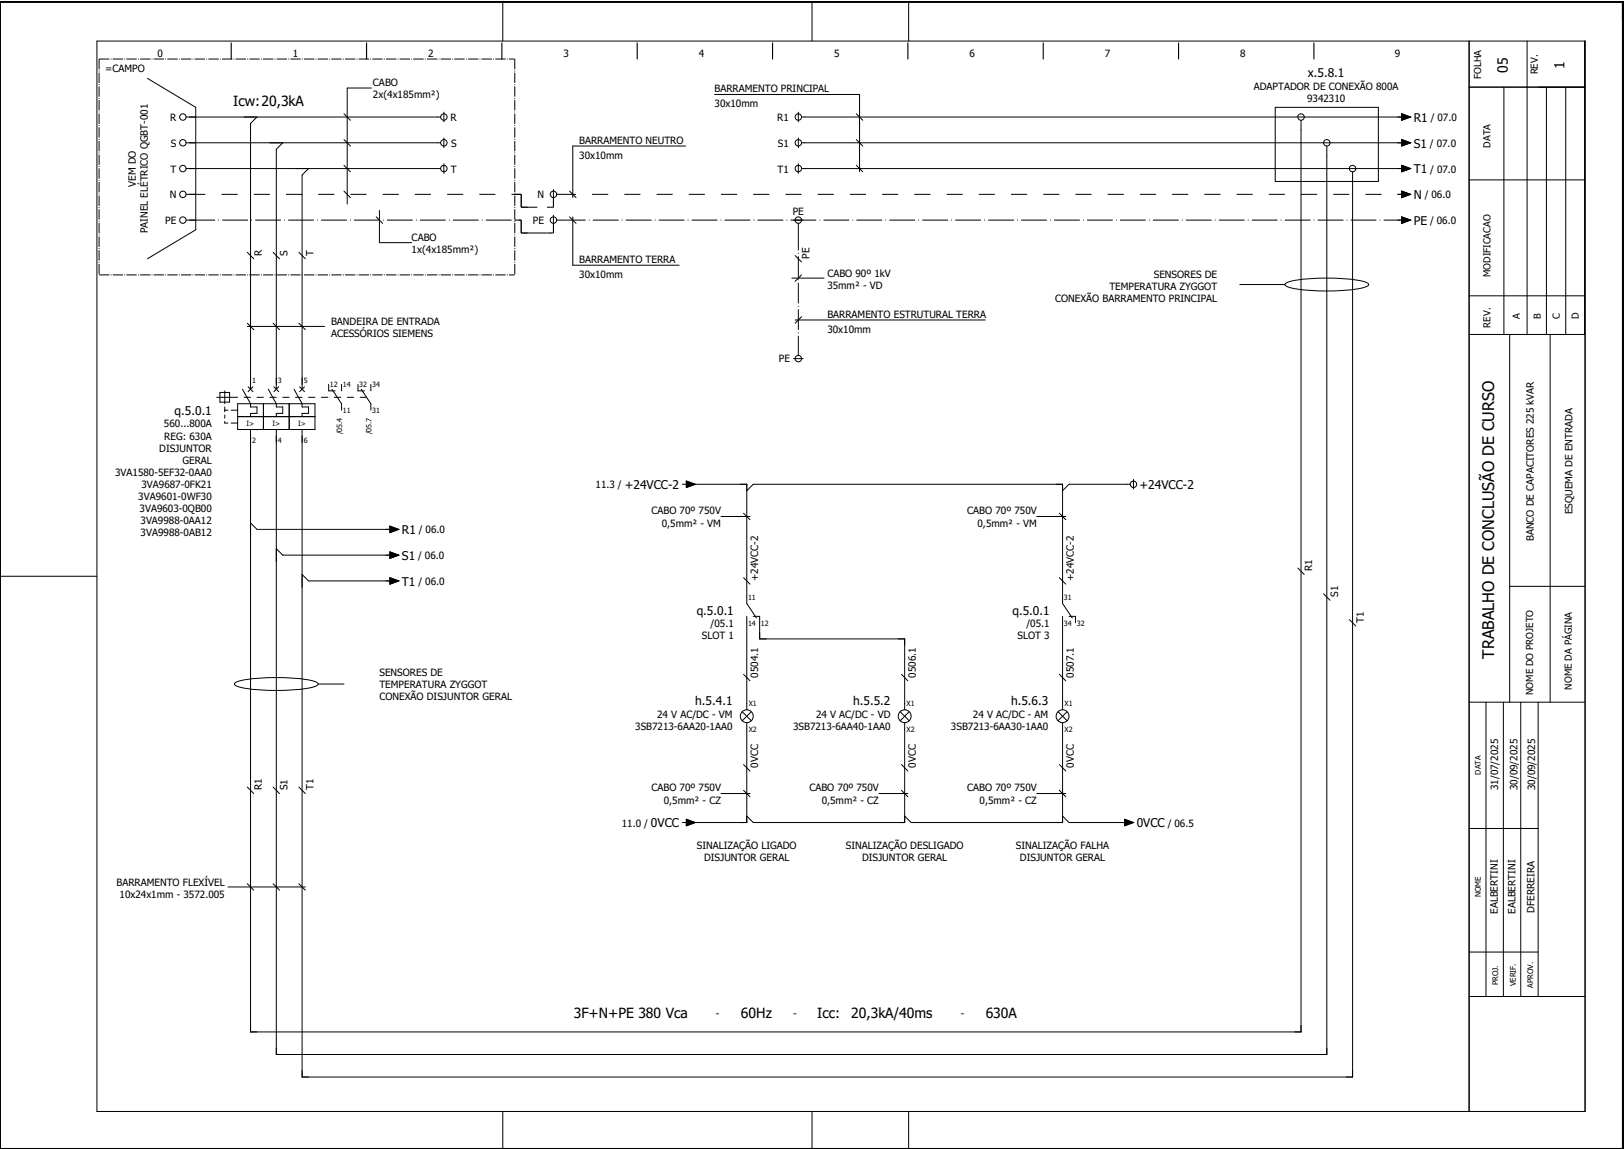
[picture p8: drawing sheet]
<svg xmlns="http://www.w3.org/2000/svg" width="504mm" height="357mm" viewBox="0 0 504 357" stroke-linecap="round" stroke-linejoin="round" font-family="sans-serif">
<defs><g id="words">
<text font-size="5" x="463.7" y="204.4" transform="rotate(-90 463.7 204.4)">TRABALHO DE CONCLUSÃO DE CURSO</text>
<g font-size="4.3">
<text x="467.9" y="22.7" transform="rotate(-90 467.9 22.7)">05</text>
<text x="485.5" y="21.5" transform="rotate(-90 485.5 21.5)">1</text>
<text x="72.4" y="33.1">Icw:20,3kA</text>
<text x="178" y="316.1">3F+N+PE 380 Vca</text>
<text x="229.9" y="316.1">60Hz</text>
<text x="253.6" y="316.1">Icc:</text>
<text x="264.1" y="316.1">20,3kA/40ms</text>
<text x="305.9" y="316.1">630A</text>
</g>
<g font-size="3.7">
<text x="405.9" y="24">x.5.8.1</text>
<text x="438.7" y="37.8">R1</text>
<text x="438.7" y="45.8">S1</text>
<text x="438.7" y="53.8">T1</text>
<text x="438.7" y="61.8">N</text>
<text x="438.7" y="69.8">PE</text>
<text x="54.2" y="128.8">q.5.0.1</text>
<text x="193.9" y="151.8">+24VCC-2</text>
<text x="353.6" y="151.8">+24VCC-2</text>
<text x="124.7" y="165.8">R1</text>
<text x="124.7" y="173.8">S1</text>
<text x="124.7" y="181.8">T1</text>
<text x="216.2" y="190.8">q.5.0.1</text>
<text x="314.2" y="190.8">q.5.0.1</text>
<text x="215.8" y="219">h.5.4.1</text>
<text x="264.8" y="219">h.5.5.2</text>
<text x="313.8" y="219">h.5.6.3</text>
<text x="202" y="256.8">0VCC</text>
<text x="352.7" y="256.8">0VCC</text>
</g>
<g font-size="3.1">
<text x="48.9" y="17.6">0</text>
<text x="90.9" y="17.6">1</text>
<text x="132.9" y="17.6">2</text>
<text x="174.9" y="17.6">3</text>
<text x="216.9" y="17.6">4</text>
<text x="258.9" y="17.6">5</text>
<text x="300.9" y="17.6">6</text>
<text x="342.9" y="17.6">7</text>
<text x="384.9" y="17.6">8</text>
<text x="432.9" y="17.6">9</text>
<text x="32.7" y="22.3">=CAMPO</text>
<text x="115.7" y="26.7">CABO</text>
<text x="221.8" y="28.7">BARRAMENTO PRINCIPAL</text>
<text x="389.1" y="27.9">ADAPTADOR DE CONEXÃO 800A</text>
<text x="115.7" y="30.4">2x(4x185mm²)</text>
<text x="221.8" y="33.3">30x10mm</text>
<text x="405.6" y="31.6">9342310</text>
<text x="52.8" y="37.6">R</text>
<text x="139.8" y="37.6">R</text>
<text x="241.2" y="37.6">R1</text>
<text x="444" y="37.6">/ 07.0</text>
<text x="53" y="45.6">S</text>
<text x="140" y="45.6">S</text>
<text x="179.8" y="44.7">BARRAMENTO NEUTRO</text>
<text x="241.4" y="45.6">S1</text>
<text x="443.8" y="45.6">/ 07.0</text>
<text x="52.9" y="53.6">T</text>
<text x="139.9" y="53.6">T</text>
<text x="179.8" y="49.3">30x10mm</text>
<text x="241.3" y="53.6">T1</text>
<text x="443.9" y="53.6">/ 07.0</text>
<text x="42.1" y="58" transform="rotate(-90 42.1 58)">VEM DO</text>
<text x="52.7" y="61.6">N</text>
<text x="166.8" y="61.6">N</text>
<text x="442.1" y="61.6">/ 06.0</text>
<text x="51.3" y="69.6">PE</text>
<text x="165.4" y="69.6">PE</text>
<text x="246" y="66.7">PE</text>
<text x="443.8" y="69.6">/ 06.0</text>
<text x="45.9" y="72.4" transform="rotate(-90 45.9 72.4)">PAINEL ELÉTRICO QGBT-001</text>
<text x="127.8" y="74.7">CABO</text>
<text x="81.3" y="79.3" transform="rotate(-90 81.3 79.3)">R</text>
<text x="89.2" y="79.3" transform="rotate(-90 89.2 79.3)">S</text>
<text x="97.2" y="79.3" transform="rotate(-90 97.2 79.3)">T</text>
<text x="127.8" y="78.4">1x(4x185mm²)</text>
<text x="179.8" y="81.7">BARRAMENTO TERRA</text>
<text x="251.3" y="80.3" transform="rotate(-90 251.3 80.3)">PE</text>
<text x="179.8" y="86.3">30x10mm</text>
<text x="256.7" y="85.9">CABO 90º 1kV</text>
<text x="256.7" y="89.7">35mm² - VD</text>
<text x="344.3" y="89.9">TEMPERATURA ZYGGOT</text>
<text x="358.1" y="86.2">SENSORES DE</text>
<text x="327.4" y="93.7">CONEXÃO BARRAMENTO PRINCIPAL</text>
<text x="102.8" y="100.9">BANDEIRA DE ENTRADA</text>
<text x="256.7" y="98.7">BARRAMENTO ESTRUTURAL TERRA</text>
<text x="102.8" y="104.7">ACESSÓRIOS SIEMENS</text>
<text x="256.7" y="103.3">30x10mm</text>
<text x="241.7" y="112.3">PE</text>
<text x="50.9" y="132.7">560...800A</text>
<text x="51" y="136.4">REG: 630A</text>
<text x="49.4" y="140.2">DISJUNTOR</text>
<text x="56.6" y="143.9">GERAL</text>
<text x="35.7" y="147.7">3VA1580-5EF32-0AA0</text>
<text x="42.9" y="155.2">3VA9601-0WF30</text>
<text x="43.9" y="151.4">3VA9687-0FK21</text>
<text x="184.8" y="151.6">11.3 /</text>
<text x="43.3" y="158.9">3VA9603-0QB00</text>
<text x="202.2" y="159.7">CABO 70º 750V</text>
<text x="300.2" y="159.7">CABO 70º 750V</text>
<text x="488" y="159.6" transform="rotate(-90 488 159.6)">ESQUEMA DE ENTRADA</text>
<text x="43.6" y="162.7">3VA9988-0AA12</text>
<text x="43.7" y="166.4">3VA9988-0AB12</text>
<text x="130" y="165.6">/ 06.0</text>
<text x="205.4" y="163.4">0,5mm² - VM</text>
<text x="303.4" y="163.4">0,5mm² - VM</text>
<text x="476" y="168" transform="rotate(-90 476 168)">BANCO DE CAPACITORES 225 kVAR</text>
<text x="129.8" y="173.6">/ 06.0</text>
<text x="407.3" y="177.3" transform="rotate(-90 407.3 177.3)">R1</text>
<text x="129.9" y="181.6">/ 06.0</text>
<text x="235.2" y="180.3" transform="rotate(-90 235.2 180.3)">+24VCC-2</text>
<text x="333.3" y="180.3" transform="rotate(-90 333.3 180.3)">+24VCC-2</text>
<text x="415.3" y="185.3" transform="rotate(-90 415.3 185.3)">S1</text>
<text x="220.5" y="194.7">/05.1</text>
<text x="318.5" y="194.7">/05.1</text>
<text x="423.2" y="193.3" transform="rotate(-90 423.2 193.3)">T1</text>
<text x="217.8" y="198.4">SLOT 1</text>
<text x="315.8" y="198.4">SLOT 3</text>
<text x="117.8" y="209.8">SENSORES DE</text>
<text x="117.8" y="213.6">TEMPERATURA ZYGGOT</text>
<text x="235.2" y="210.3" transform="rotate(-90 235.2 210.3)">0504.1</text>
<text x="284.2" y="210.3" transform="rotate(-90 284.2 210.3)">0506.1</text>
<text x="333.3" y="210.3" transform="rotate(-90 333.3 210.3)">0507.1</text>
<text x="117.8" y="217.3">CONEXÃO DISJUNTOR GERAL</text>
<text x="197.1" y="226.6">3SB7213-6AA20-1AA0</text>
<text x="203.9" y="222.9">24 V AC/DC - VM</text>
<text x="246.1" y="226.6">3SB7213-6AA40-1AA0</text>
<text x="253.2" y="222.9">24 V AC/DC - VD</text>
<text x="295.1" y="226.6">3SB7213-6AA30-1AA0</text>
<text x="301.9" y="222.9">24 V AC/DC - AM</text>
<text x="235.2" y="238.3" transform="rotate(-90 235.2 238.3)">0VCC</text>
<text x="284.2" y="238.3" transform="rotate(-90 284.2 238.3)">0VCC</text>
<text x="333.3" y="238.3" transform="rotate(-90 333.3 238.3)">0VCC</text>
<text x="81.3" y="245.3" transform="rotate(-90 81.3 245.3)">R1</text>
<text x="89.2" y="245.3" transform="rotate(-90 89.2 245.3)">S1</text>
<text x="97.2" y="245.3" transform="rotate(-90 97.2 245.3)">T1</text>
<text x="202.2" y="245.7">CABO 70º 750V</text>
<text x="251.2" y="245.7">CABO 70º 750V</text>
<text x="300.2" y="245.7">CABO 70º 750V</text>
<text x="465" y="245.3" transform="rotate(-90 465 245.3)">31/07/2025</text>
<text x="471" y="245.3" transform="rotate(-90 471 245.3)">30/09/2025</text>
<text x="476.4" y="245.3" transform="rotate(-90 476.4 245.3)">30/09/2025</text>
<text x="206" y="249.4">0,5mm² - CZ</text>
<text x="255" y="249.4">0,5mm² - CZ</text>
<text x="304" y="249.4">0,5mm² - CZ</text>
<text x="193" y="256.6">11.0 /</text>
<text x="362.4" y="256.6">/ 06.5</text>
<text x="216.3" y="263.4">SINALIZAÇÃO LIGADO</text>
<text x="262.5" y="263.4">SINALIZAÇÃO DESLIGADO</text>
<text x="315.2" y="263.4">SINALIZAÇÃO FALHA</text>
<text x="218.5" y="267.2">DISJUNTOR GERAL</text>
<text x="267.5" y="267.2">DISJUNTOR GERAL</text>
<text x="316.5" y="267.2">DISJUNTOR GERAL</text>
<text x="36.1" y="274.9">BARRAMENTO FLEXÍVEL</text>
<text x="37.1" y="278.7">10x24x1mm - 3572.005</text>
<text x="464.8" y="283.7" transform="rotate(-90 464.8 283.7)">EALBERTINI</text>
<text x="470.3" y="283.7" transform="rotate(-90 470.3 283.7)">EALBERTINI</text>
<text x="476.2" y="283.3" transform="rotate(-90 476.2 283.3)">DFERREIRA</text>
<text x="222.2" y="315.6">-</text>
<text x="246.2" y="315.6">-</text>
<text x="298.2" y="315.6">-</text>
</g>
<g font-size="3">
<text x="477.2" y="23.1" transform="rotate(-90 477.2 23.1)">REV.</text>
<text x="459.6" y="24.5" transform="rotate(-90 459.6 24.5)">FOLHA</text>
<text x="462.5" y="45.8" transform="rotate(-90 462.5 45.8)">DATA</text>
<text x="462.5" y="86" transform="rotate(-90 462.5 86)">MODIFICACAO</text>
<text x="462.5" y="101.7" transform="rotate(-90 462.5 101.7)">REV.</text>
<text x="471.7" y="98.9" transform="rotate(-90 471.7 98.9)">A</text>
<text x="478.2" y="99.2" transform="rotate(-90 478.2 99.2)">B</text>
<text x="484.1" y="99.1" transform="rotate(-90 484.1 99.1)">C</text>
<text x="489.9" y="99.2" transform="rotate(-90 489.9 99.2)">D</text>
<text x="475.7" y="215.8" transform="rotate(-90 475.7 215.8)">NOME DO PROJETO</text>
<text x="487.8" y="214.1" transform="rotate(-90 487.8 214.1)">NOME DA PÁGINA</text>
</g>
<g font-size="2.4">
<text x="459.6" y="240.4" transform="rotate(-90 459.6 240.4)">DATA</text>
<text x="459.6" y="278.5" transform="rotate(-90 459.6 278.5)">NOME</text>
<text x="464.9" y="305.9" transform="rotate(-90 464.9 305.9)">PROJ.</text>
<text x="470.4" y="306.1" transform="rotate(-90 470.4 306.1)">VERIF.</text>
<text x="475.8" y="306.6" transform="rotate(-90 475.8 306.6)">APROV.</text>
</g>
<g font-size="2.2">
<text x="78.2" y="118.9">1</text>
<text x="86.2" y="118.9">3</text>
<text x="94.2" y="118.9">5</text>
<text x="102.4" y="120.3">12</text>
<text x="106.4" y="120.3">14</text>
<text x="111.5" y="120.3">32</text>
<text x="115.5" y="120.3">34</text>
<text x="106.4" y="128.2">11</text>
<text x="115.5" y="128.2">31</text>
<text x="76.5" y="132.2">I&gt;</text>
<text x="78.2" y="137.6">2</text>
<text x="84.5" y="132.2">I&gt;</text>
<text x="86.2" y="137.6">4</text>
<text x="92.5" y="132.2">I&gt;</text>
<text x="94.2" y="137.6">6</text>
<text x="106.2" y="134.8" transform="rotate(-90 106.2 134.8)">/05.4</text>
<text x="115.3" y="134.8" transform="rotate(-90 115.3 134.8)">/05.7</text>
<text x="232.1" y="186.3">11</text>
<text x="330.1" y="186.3">31</text>
<text x="232.1" y="194.2">14</text>
<text x="236.2" y="194.2">12</text>
<text x="330.1" y="194.2">34</text>
<text x="334.2" y="194.2">32</text>
<text x="232.4" y="219.2">X1</text>
<text x="281.4" y="219.2">X1</text>
<text x="330.3" y="219.2">X1</text>
<text x="232.4" y="227.3">X2</text>
<text x="281.4" y="227.3">X2</text>
<text x="330.3" y="227.3">X2</text>
</g>
</g></defs>
<path d="M.1 .5h503.4v356h-503.4zM71.8 13.3v5M113.8 13.3v5M155.7 13.3v5M197.7 13.3v5M239.7 13.3v5M281.7 13.3v5M323.8 13.3v5M365.7 13.3v5M407.8 13.3v5" fill="none" stroke="#000" stroke-width=".35"/>
<g fill="none" stroke="#000" stroke-width=".31">
<path d="M.1 .5h503.8M.1 .8h503.8M30.1 12.7h461.8v332.3h-461.8zM156 .8v11.9M252 .8v11.9M282 .8v11.9M455.9 12.7v332.3M473.9 12.7v91.1M491.7 12.7v91.1M45.7 24.3l15.1 9v38l-15.1 9M57.8 36.3h79M79.8 36.3l-2 2v82.5"/>
<path d="M106.7 35.3l2.1 2M115.3 27.3h-7.6v36M137.7 34.8v3M221.8 29.3h45v24M247.8 34.8v3M248.7 36.3h187.1M265.7 35.3l2 2M395.7 33.3h32.1v23h-32.1zM403.8 37.3v283h-326v-187M435 35.3l2.8 1-2.8 1zM455.9 27.1h36M466.7 27.1v76.7"/>
<path d="M479.9 27.1v76.7M485.9 27.1v76.7M57.8 44.3h79M57.8 52.3h79M87.7 44.3l-1.9 2v74.5M95.7 52.3l-2 2v66.5M106.7 43.3l2.1 2M106.7 51.3l2.1 2M106.7 59.3l2.1 2M137.7 42.8v3M137.7 50.8v3M171.7 58.8v3"/>
<path d="M176.8 59.3l2 2M212.8 45.3h-35.1v16M247.8 42.8v3M247.8 50.8v3M248.7 44.3h187.1M248.7 52.3h187.1M265.7 43.3l2 2M265.7 51.3l2 2M411.8 45.3v282h-326v-194M419.7 53.3v281h-326v-201M435 59.3l2.8 1-2.8 1zM435 43.3l2.8 1-2.8 1z"/>
<path d="M435 51.3l2.8 1-2.8 1zM455.9 55.8h36M57.8 60.3h3M57.8 68.3h3M76.7 78.3l2 2M84.7 78.3l2.1 2M92.7 78.3l2.1 2M116.8 67.3l1.9 2M117.8 65.3v10h10M171.7 66.8v3M172.7 60.3h1.1M172.7 68.3h1.1"/>
<path d="M176.8 67.3l2 2M177.7 67.3v15h33.1M246.2 68.3h3M246.8 79.3l1.9 2M247.8 69.3v2M433.8 60.3h1.2M433.8 68.3h1.2M435 67.3l2.8 1-2.8 1zM245.7 86.3h10.1M246.8 99.3h59M248.7 85.3l-1.9 2M248.7 98.3l-1.9 2"/>
<path d="M384.8 88.3h13.9M398.9 88.1a17.2 17.2 0 0 1 7.8-1.6 56.1 56.1 0 0 1 17 1l1.1 .8a4.9 4.9 0 0 1-3.9 1.4 62.9 62.9 0 0 1-21.1-.6l-.9-.5zM455.9 91.8h36M76.7 101.3h24.1M76.7 100.3l2 2M84.7 100.3l2.1 2M92.7 100.3l2.1 2M102 119.3v2h2M106 119.3v2M111.1 119.3v2h2M115.1 119.3v2M246.2 111.3h3"/>
<path d="M247.8 108.3v2M455.9 103.8h36M468.5 103.8v114.2M481.1 103.8v114.2M67.3 123.3h6.4M68.3 121.8h3v3h-3zM69.8 121.3v4M69.8 126.3v1.5M69.8 128.8v1M69.8 130.8v.5h.9M69.8 127.3h.9M71.8 127.3h1.9"/>
<path d="M71.8 131.3h1.9M73.7 129.3h24.1M73.7 125.3h24.1v8h-24.1zM75.2 120.8l2.6 4.5v1h2v2h-2v1M75.7 123.3h2.1M77 120.1l1.5 1.5M78.5 120.1l-1.5 1.5M79.8 123.3h1.9M81.7 125.3v8M83.2 120.8l2.6 4.5v1h1.9v2h-1.9v1M83.8 123.3h2M85 120.1l1.5 1.5"/>
<path d="M86.5 120.1l-1.5 1.5M87.7 123.3h2M89.7 125.3v8M91.2 120.8l2.5 4.5v1h2v2h-2v1M91.8 123.3h1.9M93 120.1l1.5 1.5M94.5 120.1l-1.5 1.5M95.7 123.3h2.1M99.8 123.3h1.9M103 120.8l3 4.5v2M103.7 123.3h2.1M107.7 123.3h2"/>
<path d="M111.8 123.3h2M112.1 120.8l3 4.5v2M211.7 150.3h1.3M213 149.3l2.8 1-2.8 1zM213.8 150.3h17.9v37l3 4.5M230.7 159.3l2.1 2M231.7 152.3l2-2h96v37l3 4.5M328.8 159.3l1.9 2M350.8 150.3h-19l-2.1 2M351.8 148.8v3M.1 178.9h30M77.8 162.3l2 2h41.9"/>
<path d="M85.8 170.3l1.9 2h34M93.7 178.3l2 2h26M121 163.3l2.7 1-2.7 1zM121 171.3l2.7 1-2.7 1zM121 179.3l2.7 1-2.7 1zM223.8 160.3h9M230.7 179.3l2.1 2M321.7 160.3h9M328.8 179.3l1.9 2M402.7 176.3l2 2M231.7 191.3v29M233.7 191.3h2.1v7h45v22"/>
<path d="M329.7 191.3v29M331.8 191.3h1.9v2M410.7 184.3l2 2M418.8 192.3l2 2M468.5 182h23.2M72.9 212.1a17.2 17.2 0 0 1 7.8-1.6 56.1 56.1 0 0 1 17 1l1 .8a4.9 4.9 0 0 1-3.8 1.4 62.9 62.9 0 0 1-21.1-.6l-.9-.5zM98.7 212.3h8M230.7 209.3l2.1 2M279.7 209.3l2 2M328.8 209.3l1.9 2M455.9 218h35.8M461.1 218v91.3"/>
<path d="M466.5 218v91.3M471.9 218v91.3M477.3 218v91.3M230.4 220.9l2.8 2.8M230.7 237.3l2.1 2M231.7 224.3v31h-17.9M233.2 220.9l-2.8 2.8M279.3 220.9l2.8 2.8M279.7 237.3l2 2M280.8 224.3v31h-47.1l-2-2M282.1 220.9l-2.8 2.8M328.4 220.9l2.8 2.8"/>
<path d="M328.8 237.3l1.9 2M329.7 224.3v31h-47l-1.9-2M331.2 220.9l-2.8 2.8M76.7 244.3l2 2M84.7 244.3l2.1 2M92.7 244.3l2.1 2M211.7 255.3h1.3M213 254.3l2.8 1-2.8 1zM223.8 246.3h9M230.7 245.3l2.1 2M272.8 246.3h8.9M279.7 245.3l2 2"/>
<path d="M321.7 246.3h9M328.8 245.3l1.9 2M329.7 253.3l2.1 2h17.9M349 254.3l2.8 1-2.8 1zM455.9 257.2h21.4M70.7 275.3h24.1M76.7 274.3l2 2M84.7 274.3l2.1 2M92.7 274.3l2.1 2M455.9 295.5h21.4M455.9 309.3h35.9M.1 356.7v-356.2h503.8v356.2"/>
<path d="M156 345v11.7M252 345v11.7M282 345v11.7"/>
<circle cx="56.8" cy="36.3" r="1"/>
<circle cx="137.7" cy="36.3" r="1"/>
<circle cx="247.7" cy="36.3" r="1"/>
<circle cx="403.7" cy="36.3" r="1"/>
<circle cx="56.7" cy="52.3" r="1"/>
<circle cx="56.7" cy="44.3" r="1"/>
<circle cx="137.7" cy="52.3" r="1"/>
<circle cx="137.7" cy="44.3" r="1"/>
<circle cx="247.7" cy="52.3" r="1"/>
<circle cx="247.7" cy="44.3" r="1"/>
<circle cx="411.7" cy="44.3" r="1"/>
<circle cx="419.8" cy="52.3" r="1"/>
<circle cx="56.8" cy="60.3" r="1"/>
<circle cx="56.8" cy="68.3" r="1"/>
<circle cx="171.7" cy="60.3" r="1"/>
<circle cx="171.7" cy="68.3" r="1"/>
<circle cx="247.7" cy="68.3" r="1"/>
<circle cx="247.7" cy="111.3" r="1"/>
<circle cx="351.7" cy="150.3" r="1"/>
<circle cx="231.7" cy="222.3" r="2"/>
<circle cx="280.7" cy="222.3" r="2"/>
<circle cx="329.7" cy="222.3" r="2"/>
</g>
<path d="M58.7 60.3h103.1M159.8 60.3h2M161.8 64.3h9.9M161.8 60.3v4M161.8 62.3v2M161.8 64.3h1.9M161.8 60.3v2M169.7 64.3h2M171.7 61.3v3M171.7 62.3v2M173.8 60.3h262" fill="none" stroke="#000" stroke-width=".31" stroke-dasharray="5 5" stroke-linecap="butt"/>
<path d="M58.7 68.3h103.1M159.8 68.3h2M161.8 68.3v4M161.8 72.3h9.9M161.8 68.3v2M161.8 70.3v2M161.8 72.3h1.9M169.7 72.3h2M171.7 69.3v3M171.7 70.3v2M173.8 68.3h262" fill="none" stroke="#000" stroke-width=".31" stroke-dasharray="8 1 .2 1" stroke-linecap="butt"/>
<path d="M247.8 71.3v37" fill="none" stroke="#000" stroke-width=".31" stroke-dasharray="6.4 .8 .2 .8" stroke-linecap="butt"/>
<path d="M30.8 18.3h129M30.8 18.3v67M159.8 18.3v67M30.8 85.3h129" fill="none" stroke="#000" stroke-width=".31" stroke-dasharray="3.2 .4 .2 .4" stroke-linecap="butt"/>
<path d="M435 35.3l2.8 1-2.8 1zM435 59.3l2.8 1-2.8 1zM435 43.3l2.8 1-2.8 1zM435 51.3l2.8 1-2.8 1zM435 67.3l2.8 1-2.8 1zM213 149.3l2.8 1-2.8 1zM121 163.3l2.7 1-2.7 1zM121 171.3l2.7 1-2.7 1zM121 179.3l2.7 1-2.7 1zM213 254.3l2.8 1-2.8 1zM349 254.3l2.8 1-2.8 1z" fill="#000" stroke="#000" stroke-width=".31"/>
<use href="#words"/>
</svg>
